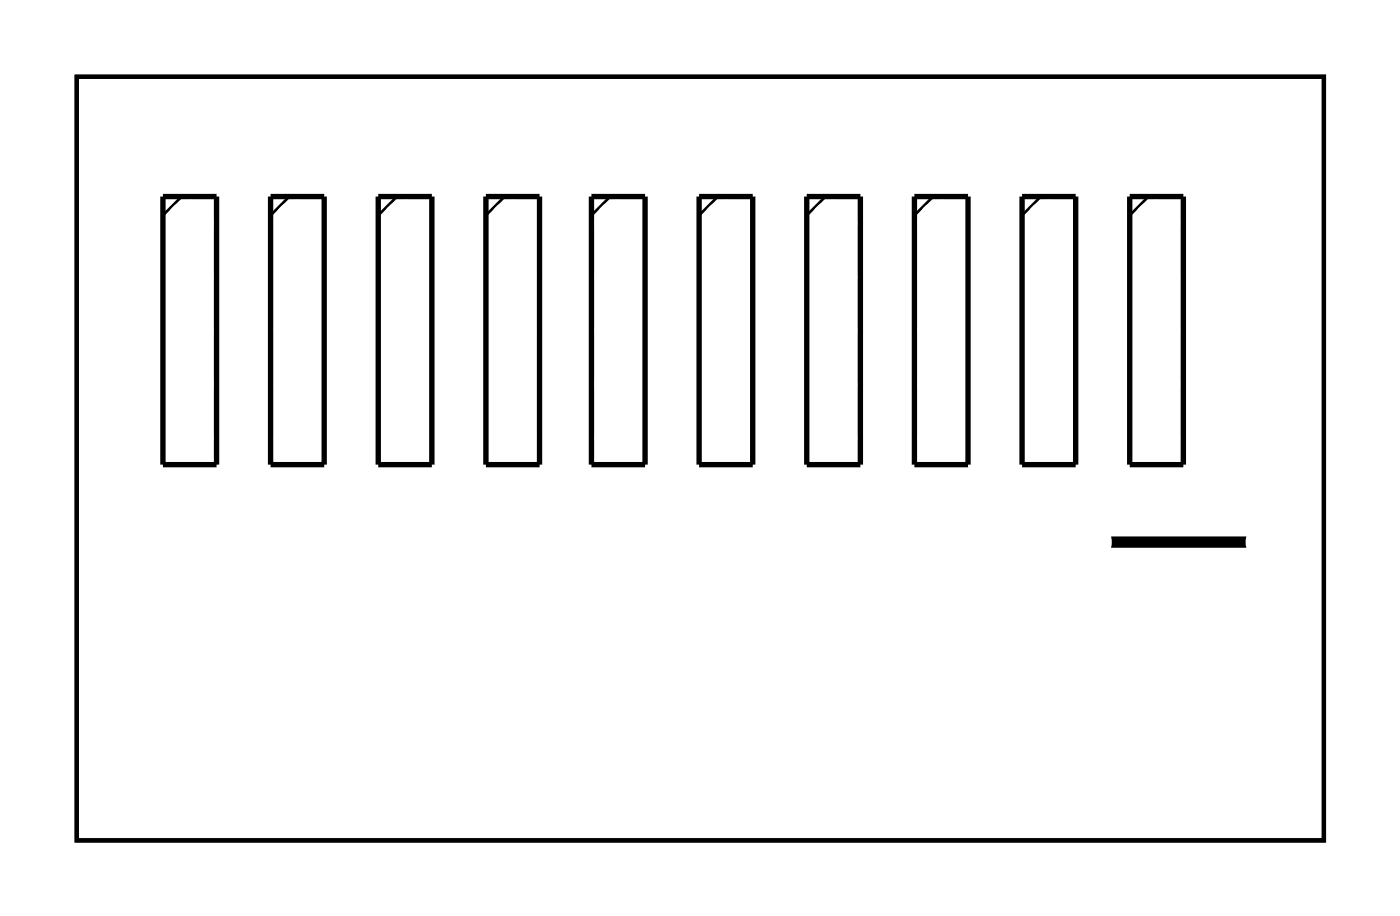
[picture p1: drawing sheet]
<svg xmlns="http://www.w3.org/2000/svg" width="66mm" height="43mm" viewBox="0 0 66 43" stroke-linecap="round" stroke-linejoin="round" font-family="sans-serif">
<path d="M3.6 3.6h59.1v36.2h-59.1z" fill="none" stroke="#000" stroke-width=".2"/>
<path d="M3.6 3.6h59.1v36.2h-59.1zM3.6 3.6v36.2h59.1v-36.2z" fill="#000"/>
<path d="M52.5 25.7h6.6" fill="none" stroke="#000" stroke-width=".53"/>
<path d="M7.7 9.3h2.6v12.7h-2.6zM12.8 9.3h2.6v12.7h-2.6zM17.9 9.3h2.6v12.7h-2.6zM23 9.3h2.6v12.7h-2.6zM28 9.3h2.6v12.7h-2.6zM33.1 9.3h2.6v12.7h-2.6zM38.2 9.3h2.6v12.7h-2.6zM43.3 9.3h2.6v12.7h-2.6zM48.4 9.3h2.6v12.7h-2.6zM53.5 9.3h2.6v12.7h-2.6z" fill="none" stroke="#000" stroke-width=".25"/>
<path d="M8.6 9.3l-.9 .9M13.7 9.3l-.9 .9M18.8 9.3l-.9 .9M23.9 9.3l-.9 .9M28.9 9.3l-.9 .9M34 9.3l-.9 .9M39.1 9.3l-.9 .9M44.2 9.3l-.9 .9M49.3 9.3l-.9 .9M54.4 9.3l-.9 .9" fill="none" stroke="#000" stroke-width=".13"/>
<circle cx="51.6" cy="25.7" r=".7" fill="#fff"/>
<circle cx="51.6" cy="25.7" r=".7" fill="none" stroke="#fff" stroke-width=".76" stroke-linecap="butt"/>
<circle cx="60.1" cy="25.7" r=".7" fill="#fff"/>
<circle cx="60.1" cy="25.7" r=".7" fill="none" stroke="#fff" stroke-width=".76" stroke-linecap="butt"/>
<circle cx="6.4" cy="37.2" r="1.6" fill="#fff"/>
<circle cx="6.4" cy="37.2" r="1.6" fill="none" stroke="#fff" stroke-width=".25"/>
<circle cx="59.9" cy="37.2" r="1.6" fill="#fff"/>
<circle cx="59.9" cy="37.2" r="1.6" fill="none" stroke="#fff" stroke-width=".25"/>
<circle cx="6.4" cy="6.4" r="1.6" fill="#fff"/>
<circle cx="6.4" cy="6.4" r="1.6" fill="none" stroke="#fff" stroke-width=".25"/>
<circle cx="59.9" cy="6.4" r="1.6" fill="#fff"/>
<circle cx="59.9" cy="6.4" r="1.6" fill="none" stroke="#fff" stroke-width=".25"/>
<circle cx="54.8" cy="10.6" r=".74" fill="#fff"/>
<circle cx="54.8" cy="10.6" r=".74" fill="none" stroke="#fff" stroke-width=".76" stroke-linecap="butt"/>
<circle cx="54.8" cy="13.1" r=".74" fill="#fff"/>
<circle cx="54.8" cy="13.1" r=".74" fill="none" stroke="#fff" stroke-width=".76" stroke-linecap="butt"/>
<circle cx="54.8" cy="15.7" r=".74" fill="#fff"/>
<circle cx="54.8" cy="15.7" r=".74" fill="none" stroke="#fff" stroke-width=".76" stroke-linecap="butt"/>
<circle cx="54.8" cy="18.2" r=".74" fill="#fff"/>
<circle cx="54.8" cy="18.2" r=".74" fill="none" stroke="#fff" stroke-width=".76" stroke-linecap="butt"/>
<circle cx="54.8" cy="20.7" r=".74" fill="#fff"/>
<circle cx="54.8" cy="20.7" r=".74" fill="none" stroke="#fff" stroke-width=".76" stroke-linecap="butt"/>
<circle cx="49.7" cy="10.6" r=".74" fill="#fff"/>
<circle cx="49.7" cy="10.6" r=".74" fill="none" stroke="#fff" stroke-width=".76" stroke-linecap="butt"/>
<circle cx="49.7" cy="13.1" r=".74" fill="#fff"/>
<circle cx="49.7" cy="13.1" r=".74" fill="none" stroke="#fff" stroke-width=".76" stroke-linecap="butt"/>
<circle cx="49.7" cy="15.7" r=".74" fill="#fff"/>
<circle cx="49.7" cy="15.7" r=".74" fill="none" stroke="#fff" stroke-width=".76" stroke-linecap="butt"/>
<circle cx="49.7" cy="18.2" r=".74" fill="#fff"/>
<circle cx="49.7" cy="18.2" r=".74" fill="none" stroke="#fff" stroke-width=".76" stroke-linecap="butt"/>
<circle cx="49.7" cy="20.7" r=".74" fill="#fff"/>
<circle cx="49.7" cy="20.7" r=".74" fill="none" stroke="#fff" stroke-width=".76" stroke-linecap="butt"/>
<circle cx="39.5" cy="10.6" r=".74" fill="#fff"/>
<circle cx="39.5" cy="10.6" r=".74" fill="none" stroke="#fff" stroke-width=".76" stroke-linecap="butt"/>
<circle cx="39.5" cy="13.1" r=".74" fill="#fff"/>
<circle cx="39.5" cy="13.1" r=".74" fill="none" stroke="#fff" stroke-width=".76" stroke-linecap="butt"/>
<circle cx="39.5" cy="15.7" r=".74" fill="#fff"/>
<circle cx="39.5" cy="15.7" r=".74" fill="none" stroke="#fff" stroke-width=".76" stroke-linecap="butt"/>
<circle cx="39.5" cy="18.2" r=".74" fill="#fff"/>
<circle cx="39.5" cy="18.2" r=".74" fill="none" stroke="#fff" stroke-width=".76" stroke-linecap="butt"/>
<circle cx="39.5" cy="20.7" r=".74" fill="#fff"/>
<circle cx="39.5" cy="20.7" r=".74" fill="none" stroke="#fff" stroke-width=".76" stroke-linecap="butt"/>
<circle cx="34.4" cy="10.6" r=".74" fill="#fff"/>
<circle cx="34.4" cy="10.6" r=".74" fill="none" stroke="#fff" stroke-width=".76" stroke-linecap="butt"/>
<circle cx="34.4" cy="13.1" r=".74" fill="#fff"/>
<circle cx="34.4" cy="13.1" r=".74" fill="none" stroke="#fff" stroke-width=".76" stroke-linecap="butt"/>
<circle cx="34.4" cy="15.7" r=".74" fill="#fff"/>
<circle cx="34.4" cy="15.7" r=".74" fill="none" stroke="#fff" stroke-width=".76" stroke-linecap="butt"/>
<circle cx="34.4" cy="18.2" r=".74" fill="#fff"/>
<circle cx="34.4" cy="18.2" r=".74" fill="none" stroke="#fff" stroke-width=".76" stroke-linecap="butt"/>
<circle cx="34.4" cy="20.7" r=".74" fill="#fff"/>
<circle cx="34.4" cy="20.7" r=".74" fill="none" stroke="#fff" stroke-width=".76" stroke-linecap="butt"/>
<circle cx="44.6" cy="10.6" r=".74" fill="#fff"/>
<circle cx="44.6" cy="10.6" r=".74" fill="none" stroke="#fff" stroke-width=".76" stroke-linecap="butt"/>
<circle cx="44.6" cy="13.1" r=".74" fill="#fff"/>
<circle cx="44.6" cy="13.1" r=".74" fill="none" stroke="#fff" stroke-width=".76" stroke-linecap="butt"/>
<circle cx="44.6" cy="15.7" r=".74" fill="#fff"/>
<circle cx="44.6" cy="15.7" r=".74" fill="none" stroke="#fff" stroke-width=".76" stroke-linecap="butt"/>
<circle cx="44.6" cy="18.2" r=".74" fill="#fff"/>
<circle cx="44.6" cy="18.2" r=".74" fill="none" stroke="#fff" stroke-width=".76" stroke-linecap="butt"/>
<circle cx="44.6" cy="20.7" r=".74" fill="#fff"/>
<circle cx="44.6" cy="20.7" r=".74" fill="none" stroke="#fff" stroke-width=".76" stroke-linecap="butt"/>
<circle cx="29.3" cy="10.6" r=".74" fill="#fff"/>
<circle cx="29.3" cy="10.6" r=".74" fill="none" stroke="#fff" stroke-width=".76" stroke-linecap="butt"/>
<circle cx="29.3" cy="13.1" r=".74" fill="#fff"/>
<circle cx="29.3" cy="13.1" r=".74" fill="none" stroke="#fff" stroke-width=".76" stroke-linecap="butt"/>
<circle cx="29.3" cy="15.7" r=".74" fill="#fff"/>
<circle cx="29.3" cy="15.7" r=".74" fill="none" stroke="#fff" stroke-width=".76" stroke-linecap="butt"/>
<circle cx="29.3" cy="18.2" r=".74" fill="#fff"/>
<circle cx="29.3" cy="18.2" r=".74" fill="none" stroke="#fff" stroke-width=".76" stroke-linecap="butt"/>
<circle cx="29.3" cy="20.7" r=".74" fill="#fff"/>
<circle cx="29.3" cy="20.7" r=".74" fill="none" stroke="#fff" stroke-width=".76" stroke-linecap="butt"/>
<circle cx="19.2" cy="10.6" r=".74" fill="#fff"/>
<circle cx="19.2" cy="10.6" r=".74" fill="none" stroke="#fff" stroke-width=".76" stroke-linecap="butt"/>
<circle cx="19.2" cy="13.1" r=".74" fill="#fff"/>
<circle cx="19.2" cy="13.1" r=".74" fill="none" stroke="#fff" stroke-width=".76" stroke-linecap="butt"/>
<circle cx="19.2" cy="15.7" r=".74" fill="#fff"/>
<circle cx="19.2" cy="15.7" r=".74" fill="none" stroke="#fff" stroke-width=".76" stroke-linecap="butt"/>
<circle cx="19.2" cy="18.2" r=".74" fill="#fff"/>
<circle cx="19.2" cy="18.2" r=".74" fill="none" stroke="#fff" stroke-width=".76" stroke-linecap="butt"/>
<circle cx="19.2" cy="20.7" r=".74" fill="#fff"/>
<circle cx="19.2" cy="20.7" r=".74" fill="none" stroke="#fff" stroke-width=".76" stroke-linecap="butt"/>
<circle cx="24.3" cy="10.6" r=".74" fill="#fff"/>
<circle cx="24.3" cy="10.6" r=".74" fill="none" stroke="#fff" stroke-width=".76" stroke-linecap="butt"/>
<circle cx="24.3" cy="13.1" r=".74" fill="#fff"/>
<circle cx="24.3" cy="13.1" r=".74" fill="none" stroke="#fff" stroke-width=".76" stroke-linecap="butt"/>
<circle cx="24.3" cy="15.7" r=".74" fill="#fff"/>
<circle cx="24.3" cy="15.7" r=".74" fill="none" stroke="#fff" stroke-width=".76" stroke-linecap="butt"/>
<circle cx="24.3" cy="18.2" r=".74" fill="#fff"/>
<circle cx="24.3" cy="18.2" r=".74" fill="none" stroke="#fff" stroke-width=".76" stroke-linecap="butt"/>
<circle cx="24.3" cy="20.7" r=".74" fill="#fff"/>
<circle cx="24.3" cy="20.7" r=".74" fill="none" stroke="#fff" stroke-width=".76" stroke-linecap="butt"/>
<circle cx="14.1" cy="10.6" r=".74" fill="#fff"/>
<circle cx="14.1" cy="10.6" r=".74" fill="none" stroke="#fff" stroke-width=".76" stroke-linecap="butt"/>
<circle cx="14.1" cy="13.1" r=".74" fill="#fff"/>
<circle cx="14.1" cy="13.1" r=".74" fill="none" stroke="#fff" stroke-width=".76" stroke-linecap="butt"/>
<circle cx="14.1" cy="15.7" r=".74" fill="#fff"/>
<circle cx="14.1" cy="15.7" r=".74" fill="none" stroke="#fff" stroke-width=".76" stroke-linecap="butt"/>
<circle cx="14.1" cy="18.2" r=".74" fill="#fff"/>
<circle cx="14.1" cy="18.2" r=".74" fill="none" stroke="#fff" stroke-width=".76" stroke-linecap="butt"/>
<circle cx="14.1" cy="20.7" r=".74" fill="#fff"/>
<circle cx="14.1" cy="20.7" r=".74" fill="none" stroke="#fff" stroke-width=".76" stroke-linecap="butt"/>
<circle cx="9" cy="10.6" r=".74" fill="#fff"/>
<circle cx="9" cy="10.6" r=".74" fill="none" stroke="#fff" stroke-width=".76" stroke-linecap="butt"/>
<circle cx="9" cy="13.1" r=".74" fill="#fff"/>
<circle cx="9" cy="13.1" r=".74" fill="none" stroke="#fff" stroke-width=".76" stroke-linecap="butt"/>
<circle cx="9" cy="15.7" r=".74" fill="#fff"/>
<circle cx="9" cy="15.7" r=".74" fill="none" stroke="#fff" stroke-width=".76" stroke-linecap="butt"/>
<circle cx="9" cy="18.2" r=".74" fill="#fff"/>
<circle cx="9" cy="18.2" r=".74" fill="none" stroke="#fff" stroke-width=".76" stroke-linecap="butt"/>
<circle cx="9" cy="20.7" r=".74" fill="#fff"/>
<circle cx="9" cy="20.7" r=".74" fill="none" stroke="#fff" stroke-width=".76" stroke-linecap="butt"/>
<circle cx="51.6" cy="30.8" r=".74" fill="#fff"/>
<circle cx="51.6" cy="30.8" r=".74" fill="none" stroke="#fff" stroke-width=".76" stroke-linecap="butt"/>
<circle cx="49" cy="30.8" r=".74" fill="#fff"/>
<circle cx="49" cy="30.8" r=".74" fill="none" stroke="#fff" stroke-width=".76" stroke-linecap="butt"/>
<circle cx="46.5" cy="30.8" r=".74" fill="#fff"/>
<circle cx="46.5" cy="30.8" r=".74" fill="none" stroke="#fff" stroke-width=".76" stroke-linecap="butt"/>
<circle cx="44" cy="30.8" r=".74" fill="#fff"/>
<circle cx="44" cy="30.8" r=".74" fill="none" stroke="#fff" stroke-width=".76" stroke-linecap="butt"/>
<circle cx="41.4" cy="30.8" r=".74" fill="#fff"/>
<circle cx="41.4" cy="30.8" r=".74" fill="none" stroke="#fff" stroke-width=".76" stroke-linecap="butt"/>
<circle cx="38.9" cy="30.8" r=".74" fill="#fff"/>
<circle cx="38.9" cy="30.8" r=".74" fill="none" stroke="#fff" stroke-width=".76" stroke-linecap="butt"/>
<circle cx="36.3" cy="30.8" r=".74" fill="#fff"/>
<circle cx="36.3" cy="30.8" r=".74" fill="none" stroke="#fff" stroke-width=".76" stroke-linecap="butt"/>
<circle cx="33.8" cy="30.8" r=".74" fill="#fff"/>
<circle cx="33.8" cy="30.8" r=".74" fill="none" stroke="#fff" stroke-width=".76" stroke-linecap="butt"/>
<circle cx="31.3" cy="30.8" r=".74" fill="#fff"/>
<circle cx="31.3" cy="30.8" r=".74" fill="none" stroke="#fff" stroke-width=".76" stroke-linecap="butt"/>
<circle cx="28.7" cy="30.8" r=".74" fill="#fff"/>
<circle cx="28.7" cy="30.8" r=".74" fill="none" stroke="#fff" stroke-width=".76" stroke-linecap="butt"/>
<circle cx="26.2" cy="30.8" r=".74" fill="#fff"/>
<circle cx="26.2" cy="30.8" r=".74" fill="none" stroke="#fff" stroke-width=".76" stroke-linecap="butt"/>
<circle cx="23.6" cy="30.8" r=".74" fill="#fff"/>
<circle cx="23.6" cy="30.8" r=".74" fill="none" stroke="#fff" stroke-width=".76" stroke-linecap="butt"/>
<circle cx="21.1" cy="30.8" r=".74" fill="#fff"/>
<circle cx="21.1" cy="30.8" r=".74" fill="none" stroke="#fff" stroke-width=".76" stroke-linecap="butt"/>
<circle cx="18.6" cy="30.8" r=".74" fill="#fff"/>
<circle cx="18.6" cy="30.8" r=".74" fill="none" stroke="#fff" stroke-width=".76" stroke-linecap="butt"/>
<circle cx="16" cy="30.8" r=".74" fill="#fff"/>
<circle cx="16" cy="30.8" r=".74" fill="none" stroke="#fff" stroke-width=".76" stroke-linecap="butt"/>
<circle cx="13.5" cy="30.8" r=".74" fill="#fff"/>
<circle cx="13.5" cy="30.8" r=".74" fill="none" stroke="#fff" stroke-width=".76" stroke-linecap="butt"/>
<circle cx="10.9" cy="30.8" r=".74" fill="#fff"/>
<circle cx="10.9" cy="30.8" r=".74" fill="none" stroke="#fff" stroke-width=".76" stroke-linecap="butt"/>
<circle cx="8.4" cy="30.8" r=".74" fill="#fff"/>
<circle cx="8.4" cy="30.8" r=".74" fill="none" stroke="#fff" stroke-width=".76" stroke-linecap="butt"/>
<circle cx="51.6" cy="30.8" r=".74" fill="#fff"/>
<circle cx="51.6" cy="30.8" r=".74" fill="none" stroke="#fff" stroke-width=".76" stroke-linecap="butt"/>
<circle cx="49" cy="30.8" r=".74" fill="#fff"/>
<circle cx="49" cy="30.8" r=".74" fill="none" stroke="#fff" stroke-width=".76" stroke-linecap="butt"/>
<circle cx="46.5" cy="30.8" r=".74" fill="#fff"/>
<circle cx="46.5" cy="30.8" r=".74" fill="none" stroke="#fff" stroke-width=".76" stroke-linecap="butt"/>
<circle cx="44" cy="30.8" r=".74" fill="#fff"/>
<circle cx="44" cy="30.8" r=".74" fill="none" stroke="#fff" stroke-width=".76" stroke-linecap="butt"/>
<circle cx="41.4" cy="30.8" r=".74" fill="#fff"/>
<circle cx="41.4" cy="30.8" r=".74" fill="none" stroke="#fff" stroke-width=".76" stroke-linecap="butt"/>
<circle cx="38.9" cy="30.8" r=".74" fill="#fff"/>
<circle cx="38.9" cy="30.8" r=".74" fill="none" stroke="#fff" stroke-width=".76" stroke-linecap="butt"/>
<circle cx="36.3" cy="30.8" r=".74" fill="#fff"/>
<circle cx="36.3" cy="30.8" r=".74" fill="none" stroke="#fff" stroke-width=".76" stroke-linecap="butt"/>
<circle cx="33.8" cy="30.8" r=".74" fill="#fff"/>
<circle cx="33.8" cy="30.8" r=".74" fill="none" stroke="#fff" stroke-width=".76" stroke-linecap="butt"/>
<circle cx="31.3" cy="30.8" r=".74" fill="#fff"/>
<circle cx="31.3" cy="30.8" r=".74" fill="none" stroke="#fff" stroke-width=".76" stroke-linecap="butt"/>
<circle cx="28.7" cy="30.8" r=".74" fill="#fff"/>
<circle cx="28.7" cy="30.8" r=".74" fill="none" stroke="#fff" stroke-width=".76" stroke-linecap="butt"/>
<circle cx="26.2" cy="30.8" r=".74" fill="#fff"/>
<circle cx="26.2" cy="30.8" r=".74" fill="none" stroke="#fff" stroke-width=".76" stroke-linecap="butt"/>
<circle cx="23.6" cy="30.8" r=".74" fill="#fff"/>
<circle cx="23.6" cy="30.8" r=".74" fill="none" stroke="#fff" stroke-width=".76" stroke-linecap="butt"/>
<circle cx="21.1" cy="30.8" r=".74" fill="#fff"/>
<circle cx="21.1" cy="30.8" r=".74" fill="none" stroke="#fff" stroke-width=".76" stroke-linecap="butt"/>
<circle cx="18.6" cy="30.8" r=".74" fill="#fff"/>
<circle cx="18.6" cy="30.8" r=".74" fill="none" stroke="#fff" stroke-width=".76" stroke-linecap="butt"/>
<circle cx="16" cy="30.8" r=".74" fill="#fff"/>
<circle cx="16" cy="30.8" r=".74" fill="none" stroke="#fff" stroke-width=".76" stroke-linecap="butt"/>
<circle cx="13.5" cy="30.8" r=".74" fill="#fff"/>
<circle cx="13.5" cy="30.8" r=".74" fill="none" stroke="#fff" stroke-width=".76" stroke-linecap="butt"/>
<circle cx="10.9" cy="30.8" r=".74" fill="#fff"/>
<circle cx="10.9" cy="30.8" r=".74" fill="none" stroke="#fff" stroke-width=".76" stroke-linecap="butt"/>
<circle cx="8.4" cy="30.8" r=".74" fill="#fff"/>
<circle cx="8.4" cy="30.8" r=".74" fill="none" stroke="#fff" stroke-width=".76" stroke-linecap="butt"/>
<circle cx="8.4" cy="28.3" r=".74" fill="#fff"/>
<circle cx="8.4" cy="28.3" r=".74" fill="none" stroke="#fff" stroke-width=".76" stroke-linecap="butt"/>
<circle cx="10.9" cy="28.3" r=".74" fill="#fff"/>
<circle cx="10.9" cy="28.3" r=".74" fill="none" stroke="#fff" stroke-width=".76" stroke-linecap="butt"/>
<circle cx="13.5" cy="28.3" r=".74" fill="#fff"/>
<circle cx="13.5" cy="28.3" r=".74" fill="none" stroke="#fff" stroke-width=".76" stroke-linecap="butt"/>
<circle cx="16" cy="28.3" r=".74" fill="#fff"/>
<circle cx="16" cy="28.3" r=".74" fill="none" stroke="#fff" stroke-width=".76" stroke-linecap="butt"/>
<circle cx="18.6" cy="28.3" r=".74" fill="#fff"/>
<circle cx="18.6" cy="28.3" r=".74" fill="none" stroke="#fff" stroke-width=".76" stroke-linecap="butt"/>
<circle cx="21.1" cy="28.3" r=".74" fill="#fff"/>
<circle cx="21.1" cy="28.3" r=".74" fill="none" stroke="#fff" stroke-width=".76" stroke-linecap="butt"/>
<circle cx="23.6" cy="28.3" r=".74" fill="#fff"/>
<circle cx="23.6" cy="28.3" r=".74" fill="none" stroke="#fff" stroke-width=".76" stroke-linecap="butt"/>
<circle cx="26.2" cy="28.3" r=".74" fill="#fff"/>
<circle cx="26.2" cy="28.3" r=".74" fill="none" stroke="#fff" stroke-width=".76" stroke-linecap="butt"/>
<circle cx="28.7" cy="28.3" r=".74" fill="#fff"/>
<circle cx="28.7" cy="28.3" r=".74" fill="none" stroke="#fff" stroke-width=".76" stroke-linecap="butt"/>
<circle cx="31.3" cy="28.3" r=".74" fill="#fff"/>
<circle cx="31.3" cy="28.3" r=".74" fill="none" stroke="#fff" stroke-width=".76" stroke-linecap="butt"/>
<circle cx="33.8" cy="28.3" r=".74" fill="#fff"/>
<circle cx="33.8" cy="28.3" r=".74" fill="none" stroke="#fff" stroke-width=".76" stroke-linecap="butt"/>
<circle cx="36.3" cy="28.3" r=".74" fill="#fff"/>
<circle cx="36.3" cy="28.3" r=".74" fill="none" stroke="#fff" stroke-width=".76" stroke-linecap="butt"/>
<circle cx="38.9" cy="28.3" r=".74" fill="#fff"/>
<circle cx="38.9" cy="28.3" r=".74" fill="none" stroke="#fff" stroke-width=".76" stroke-linecap="butt"/>
<circle cx="41.4" cy="28.3" r=".74" fill="#fff"/>
<circle cx="41.4" cy="28.3" r=".74" fill="none" stroke="#fff" stroke-width=".76" stroke-linecap="butt"/>
<circle cx="44" cy="28.3" r=".74" fill="#fff"/>
<circle cx="44" cy="28.3" r=".74" fill="none" stroke="#fff" stroke-width=".76" stroke-linecap="butt"/>
<circle cx="46.5" cy="28.3" r=".74" fill="#fff"/>
<circle cx="46.5" cy="28.3" r=".74" fill="none" stroke="#fff" stroke-width=".76" stroke-linecap="butt"/>
<circle cx="49" cy="28.3" r=".74" fill="#fff"/>
<circle cx="49" cy="28.3" r=".74" fill="none" stroke="#fff" stroke-width=".76" stroke-linecap="butt"/>
<circle cx="51.6" cy="28.3" r=".74" fill="#fff"/>
<circle cx="51.6" cy="28.3" r=".74" fill="none" stroke="#fff" stroke-width=".76" stroke-linecap="butt"/>
<circle cx="51.6" cy="30.8" r=".74" fill="#fff"/>
<circle cx="51.6" cy="30.8" r=".74" fill="none" stroke="#fff" stroke-width=".76" stroke-linecap="butt"/>
<circle cx="49" cy="30.8" r=".74" fill="#fff"/>
<circle cx="49" cy="30.8" r=".74" fill="none" stroke="#fff" stroke-width=".76" stroke-linecap="butt"/>
<circle cx="46.5" cy="30.8" r=".74" fill="#fff"/>
<circle cx="46.5" cy="30.8" r=".74" fill="none" stroke="#fff" stroke-width=".76" stroke-linecap="butt"/>
<circle cx="44" cy="30.8" r=".74" fill="#fff"/>
<circle cx="44" cy="30.8" r=".74" fill="none" stroke="#fff" stroke-width=".76" stroke-linecap="butt"/>
<circle cx="41.4" cy="30.8" r=".74" fill="#fff"/>
<circle cx="41.4" cy="30.8" r=".74" fill="none" stroke="#fff" stroke-width=".76" stroke-linecap="butt"/>
<circle cx="38.9" cy="30.8" r=".74" fill="#fff"/>
<circle cx="38.9" cy="30.8" r=".74" fill="none" stroke="#fff" stroke-width=".76" stroke-linecap="butt"/>
<circle cx="36.3" cy="30.8" r=".74" fill="#fff"/>
<circle cx="36.3" cy="30.8" r=".74" fill="none" stroke="#fff" stroke-width=".76" stroke-linecap="butt"/>
<circle cx="33.8" cy="30.8" r=".74" fill="#fff"/>
<circle cx="33.8" cy="30.8" r=".74" fill="none" stroke="#fff" stroke-width=".76" stroke-linecap="butt"/>
<circle cx="31.3" cy="30.8" r=".74" fill="#fff"/>
<circle cx="31.3" cy="30.8" r=".74" fill="none" stroke="#fff" stroke-width=".76" stroke-linecap="butt"/>
<circle cx="28.7" cy="30.8" r=".74" fill="#fff"/>
<circle cx="28.7" cy="30.8" r=".74" fill="none" stroke="#fff" stroke-width=".76" stroke-linecap="butt"/>
<circle cx="26.2" cy="30.8" r=".74" fill="#fff"/>
<circle cx="26.2" cy="30.8" r=".74" fill="none" stroke="#fff" stroke-width=".76" stroke-linecap="butt"/>
<circle cx="23.6" cy="30.8" r=".74" fill="#fff"/>
<circle cx="23.6" cy="30.8" r=".74" fill="none" stroke="#fff" stroke-width=".76" stroke-linecap="butt"/>
<circle cx="21.1" cy="30.8" r=".74" fill="#fff"/>
<circle cx="21.1" cy="30.8" r=".74" fill="none" stroke="#fff" stroke-width=".76" stroke-linecap="butt"/>
<circle cx="18.6" cy="30.8" r=".74" fill="#fff"/>
<circle cx="18.6" cy="30.8" r=".74" fill="none" stroke="#fff" stroke-width=".76" stroke-linecap="butt"/>
<circle cx="16" cy="30.8" r=".74" fill="#fff"/>
<circle cx="16" cy="30.8" r=".74" fill="none" stroke="#fff" stroke-width=".76" stroke-linecap="butt"/>
<circle cx="13.5" cy="30.8" r=".74" fill="#fff"/>
<circle cx="13.5" cy="30.8" r=".74" fill="none" stroke="#fff" stroke-width=".76" stroke-linecap="butt"/>
<circle cx="10.9" cy="30.8" r=".74" fill="#fff"/>
<circle cx="10.9" cy="30.8" r=".74" fill="none" stroke="#fff" stroke-width=".76" stroke-linecap="butt"/>
<circle cx="8.4" cy="30.8" r=".74" fill="#fff"/>
<circle cx="8.4" cy="30.8" r=".74" fill="none" stroke="#fff" stroke-width=".76" stroke-linecap="butt"/>
<circle cx="51.6" cy="30.8" r=".74" fill="#fff"/>
<circle cx="51.6" cy="30.8" r=".74" fill="none" stroke="#fff" stroke-width=".76" stroke-linecap="butt"/>
<circle cx="49" cy="30.8" r=".74" fill="#fff"/>
<circle cx="49" cy="30.8" r=".74" fill="none" stroke="#fff" stroke-width=".76" stroke-linecap="butt"/>
<circle cx="46.5" cy="30.8" r=".74" fill="#fff"/>
<circle cx="46.5" cy="30.8" r=".74" fill="none" stroke="#fff" stroke-width=".76" stroke-linecap="butt"/>
<circle cx="44" cy="30.8" r=".74" fill="#fff"/>
<circle cx="44" cy="30.8" r=".74" fill="none" stroke="#fff" stroke-width=".76" stroke-linecap="butt"/>
<circle cx="41.4" cy="30.8" r=".74" fill="#fff"/>
<circle cx="41.4" cy="30.8" r=".74" fill="none" stroke="#fff" stroke-width=".76" stroke-linecap="butt"/>
<circle cx="38.9" cy="30.8" r=".74" fill="#fff"/>
<circle cx="38.9" cy="30.8" r=".74" fill="none" stroke="#fff" stroke-width=".76" stroke-linecap="butt"/>
<circle cx="36.3" cy="30.8" r=".74" fill="#fff"/>
<circle cx="36.3" cy="30.8" r=".74" fill="none" stroke="#fff" stroke-width=".76" stroke-linecap="butt"/>
<circle cx="33.8" cy="30.8" r=".74" fill="#fff"/>
<circle cx="33.8" cy="30.8" r=".74" fill="none" stroke="#fff" stroke-width=".76" stroke-linecap="butt"/>
<circle cx="31.3" cy="30.8" r=".74" fill="#fff"/>
<circle cx="31.3" cy="30.8" r=".74" fill="none" stroke="#fff" stroke-width=".76" stroke-linecap="butt"/>
<circle cx="28.7" cy="30.8" r=".74" fill="#fff"/>
<circle cx="28.7" cy="30.8" r=".74" fill="none" stroke="#fff" stroke-width=".76" stroke-linecap="butt"/>
<circle cx="26.2" cy="30.8" r=".74" fill="#fff"/>
<circle cx="26.2" cy="30.8" r=".74" fill="none" stroke="#fff" stroke-width=".76" stroke-linecap="butt"/>
<circle cx="23.6" cy="30.8" r=".74" fill="#fff"/>
<circle cx="23.6" cy="30.8" r=".74" fill="none" stroke="#fff" stroke-width=".76" stroke-linecap="butt"/>
<circle cx="21.1" cy="30.8" r=".74" fill="#fff"/>
<circle cx="21.1" cy="30.8" r=".74" fill="none" stroke="#fff" stroke-width=".76" stroke-linecap="butt"/>
<circle cx="18.6" cy="30.8" r=".74" fill="#fff"/>
<circle cx="18.6" cy="30.8" r=".74" fill="none" stroke="#fff" stroke-width=".76" stroke-linecap="butt"/>
<circle cx="16" cy="30.8" r=".74" fill="#fff"/>
<circle cx="16" cy="30.8" r=".74" fill="none" stroke="#fff" stroke-width=".76" stroke-linecap="butt"/>
<circle cx="13.5" cy="30.8" r=".74" fill="#fff"/>
<circle cx="13.5" cy="30.8" r=".74" fill="none" stroke="#fff" stroke-width=".76" stroke-linecap="butt"/>
<circle cx="10.9" cy="30.8" r=".74" fill="#fff"/>
<circle cx="10.9" cy="30.8" r=".74" fill="none" stroke="#fff" stroke-width=".76" stroke-linecap="butt"/>
<circle cx="8.4" cy="30.8" r=".74" fill="#fff"/>
<circle cx="8.4" cy="30.8" r=".74" fill="none" stroke="#fff" stroke-width=".76" stroke-linecap="butt"/>
<circle cx="8.4" cy="28.3" r=".74" fill="#fff"/>
<circle cx="8.4" cy="28.3" r=".74" fill="none" stroke="#fff" stroke-width=".76" stroke-linecap="butt"/>
<circle cx="10.9" cy="28.3" r=".74" fill="#fff"/>
<circle cx="10.9" cy="28.3" r=".74" fill="none" stroke="#fff" stroke-width=".76" stroke-linecap="butt"/>
<circle cx="13.5" cy="28.3" r=".74" fill="#fff"/>
<circle cx="13.5" cy="28.3" r=".74" fill="none" stroke="#fff" stroke-width=".76" stroke-linecap="butt"/>
<circle cx="16" cy="28.3" r=".74" fill="#fff"/>
<circle cx="16" cy="28.3" r=".74" fill="none" stroke="#fff" stroke-width=".76" stroke-linecap="butt"/>
<circle cx="18.6" cy="28.3" r=".74" fill="#fff"/>
<circle cx="18.6" cy="28.3" r=".74" fill="none" stroke="#fff" stroke-width=".76" stroke-linecap="butt"/>
<circle cx="21.1" cy="28.3" r=".74" fill="#fff"/>
<circle cx="21.1" cy="28.3" r=".74" fill="none" stroke="#fff" stroke-width=".76" stroke-linecap="butt"/>
<circle cx="23.6" cy="28.3" r=".74" fill="#fff"/>
<circle cx="23.6" cy="28.3" r=".74" fill="none" stroke="#fff" stroke-width=".76" stroke-linecap="butt"/>
<circle cx="26.2" cy="28.3" r=".74" fill="#fff"/>
<circle cx="26.2" cy="28.3" r=".74" fill="none" stroke="#fff" stroke-width=".76" stroke-linecap="butt"/>
<circle cx="28.7" cy="28.3" r=".74" fill="#fff"/>
<circle cx="28.7" cy="28.3" r=".74" fill="none" stroke="#fff" stroke-width=".76" stroke-linecap="butt"/>
<circle cx="31.3" cy="28.3" r=".74" fill="#fff"/>
<circle cx="31.3" cy="28.3" r=".74" fill="none" stroke="#fff" stroke-width=".76" stroke-linecap="butt"/>
<circle cx="33.8" cy="28.3" r=".74" fill="#fff"/>
<circle cx="33.8" cy="28.3" r=".74" fill="none" stroke="#fff" stroke-width=".76" stroke-linecap="butt"/>
<circle cx="36.3" cy="28.3" r=".74" fill="#fff"/>
<circle cx="36.3" cy="28.3" r=".74" fill="none" stroke="#fff" stroke-width=".76" stroke-linecap="butt"/>
<circle cx="38.9" cy="28.3" r=".74" fill="#fff"/>
<circle cx="38.9" cy="28.3" r=".74" fill="none" stroke="#fff" stroke-width=".76" stroke-linecap="butt"/>
<circle cx="41.4" cy="28.3" r=".74" fill="#fff"/>
<circle cx="41.4" cy="28.3" r=".74" fill="none" stroke="#fff" stroke-width=".76" stroke-linecap="butt"/>
<circle cx="44" cy="28.3" r=".74" fill="#fff"/>
<circle cx="44" cy="28.3" r=".74" fill="none" stroke="#fff" stroke-width=".76" stroke-linecap="butt"/>
<circle cx="46.5" cy="28.3" r=".74" fill="#fff"/>
<circle cx="46.5" cy="28.3" r=".74" fill="none" stroke="#fff" stroke-width=".76" stroke-linecap="butt"/>
<circle cx="49" cy="28.3" r=".74" fill="#fff"/>
<circle cx="49" cy="28.3" r=".74" fill="none" stroke="#fff" stroke-width=".76" stroke-linecap="butt"/>
<circle cx="51.6" cy="28.3" r=".74" fill="#fff"/>
<circle cx="51.6" cy="28.3" r=".74" fill="none" stroke="#fff" stroke-width=".76" stroke-linecap="butt"/>
</svg>
